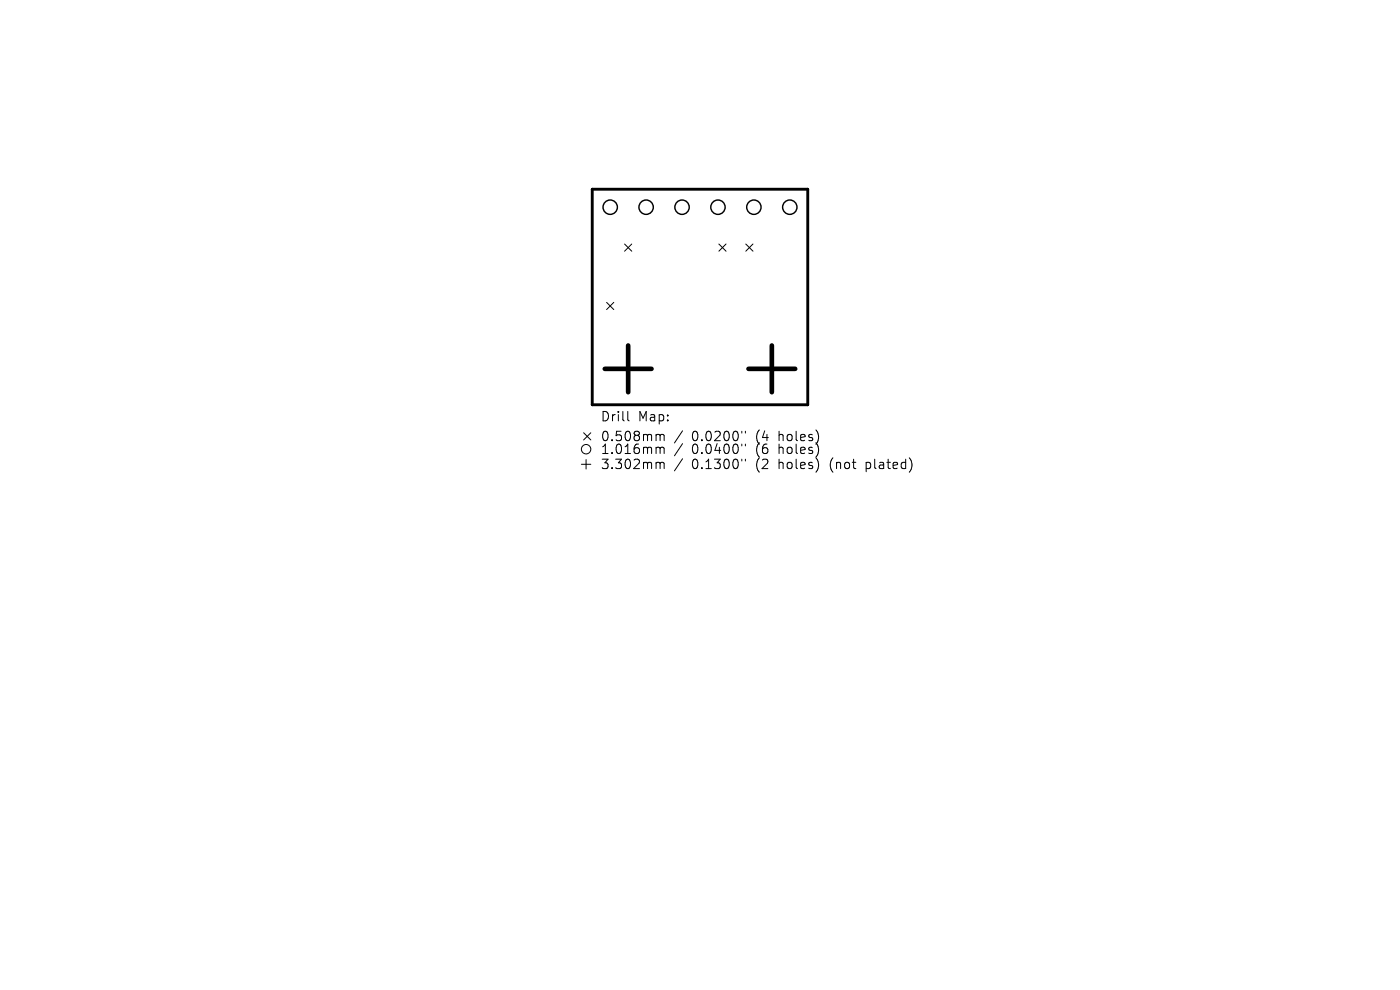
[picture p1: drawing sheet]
<svg xmlns="http://www.w3.org/2000/svg" width="297mm" height="210mm" viewBox="0 0 297 210" stroke-linecap="round" stroke-linejoin="round" font-family="sans-serif">
<defs><g id="words">
<g font-size="2.8">
<text x="127.3" y="89.7">Drill</text>
<text x="135.3" y="89.7">Map:</text>
<text x="127.3" y="93.9">0.508mm</text>
<text x="146.8" y="93.9">0.0200&quot;</text>
<text x="160.5" y="93.9">(4</text>
<text x="165.5" y="93.9">holes)</text>
<text x="127.3" y="96.6">1.016mm</text>
<text x="127.3" y="99.8">3.302mm</text>
<text x="146.8" y="96.6">0.0400&quot;</text>
<text x="146.8" y="99.8">0.1300&quot;</text>
<text x="160.5" y="96.6">(6</text>
<text x="160.5" y="99.8">(2</text>
<text x="165.5" y="96.6">holes)</text>
<text x="165.5" y="99.8">holes)</text>
<text x="176.5" y="99.8">(not</text>
<text x="184.3" y="99.8">plated)</text>
</g>
</g></defs>
<path d="M125.6 40.1h45.8v45.8h-45.8z" fill="none" stroke="#000" stroke-width=".61"/>
<g fill="none" stroke="#000" stroke-width=".21">
<path d="M132.5 51.8l1.5 1.5M134 51.8l-1.5 1.5M152.5 51.8l1.5 1.5M154 51.8l-1.5 1.5M158.2 51.8l1.5 1.5M159.7 51.8l-1.5 1.5M128.7 64.1l1.5 1.6M130.2 64.1l-1.5 1.6M123.3 98.5h2M123.8 91.8l1.5 1.5M124.3 97.5v2M125.3 91.8l-1.5 1.5"/>
<path d="M133.2 87.3v1.7l.3 .3M139.5 92.1l.4 .1 .1 .2M139.5 94.9h.3l.2 .3M139.5 98.1h.3l.2 .3M140 92.4l.3-.3 .5 .1 .1 1.3M140 92.4v1.1M140 95.2v1M140 98.4v1M140 95.2l.3-.3 .5 .1 .1 1.2M140 98.4l.3-.3 .5 .1 .1 1.2M144.8 91.4l-1.7 2.6M144.8 94.1l-1.7 2.6"/>
<path d="M144.8 97.3l-1.7 2.6M157.4 91.5v.4M157.4 94.2v.4M157.4 97.4v.4M158.1 91.5v.4M158.1 94.2v.4M158.1 97.4v.4"/>
<circle cx="124.3" cy="95.3" r="1"/>
</g>
<g fill="none" stroke="#000" stroke-width=".3">
<circle cx="129.5" cy="44" r="1.52"/>
<circle cx="137.1" cy="44" r="1.52"/>
<circle cx="144.7" cy="44" r="1.52"/>
<circle cx="152.3" cy="44" r="1.52"/>
<circle cx="159.9" cy="44" r="1.52"/>
<circle cx="167.6" cy="44" r="1.52"/>
</g>
<path d="M128.3 78.2h9.9M133.3 73.3v9.9M158.8 78.2h9.9M163.7 73.3v9.9" fill="none" stroke="#000" stroke-width=".99"/>
<use href="#words"/>
</svg>
